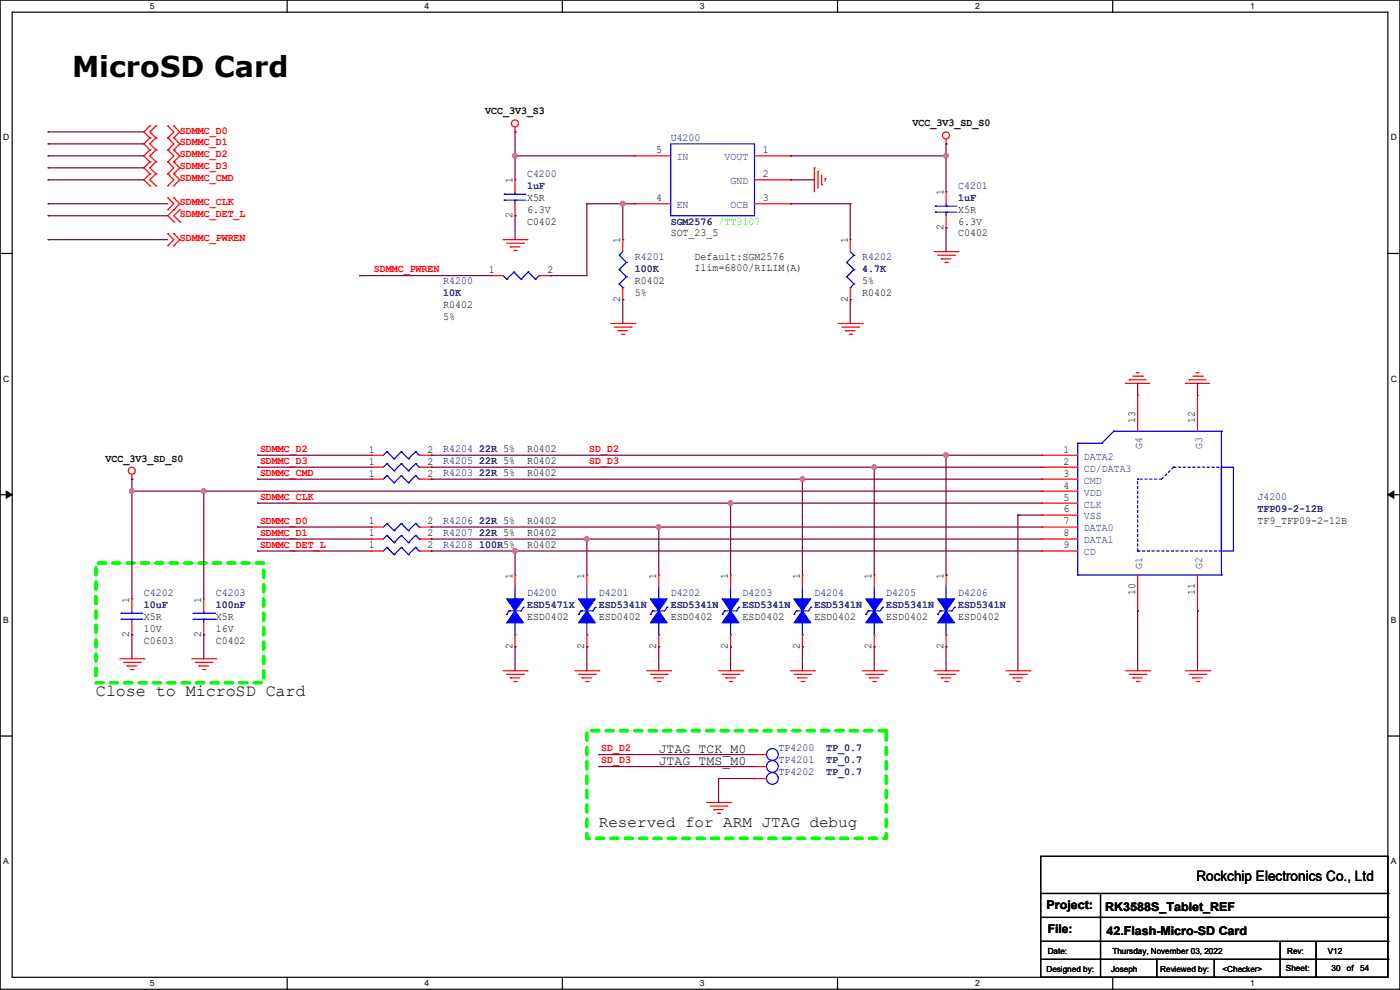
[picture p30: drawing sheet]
<svg xmlns="http://www.w3.org/2000/svg" width="297mm" height="210mm" viewBox="0 0 297 210" stroke-linecap="round" stroke-linejoin="round" font-family="sans-serif">
<defs><g id="words">
<text font-size="6.1" x="15.3" y="16.3">MicroSD Card</text>
<text font-size="3.6" x="20.4" y="147.6">Close to MicroSD Card</text>
<text font-size="3.3" x="127" y="175.4">Reserved for ARM JTAG debug</text>
<text font-size="3" x="253.8" y="186.9">Rockchip Electronics Co., Ltd</text>
<g font-size="2.8">
<text x="139.7" y="159.8">JTAG TCK_M0</text>
<text x="139.7" y="162.3">JTAG TMS_M0</text>
</g>
<g font-size="2.5">
<text x="222" y="192.9">Project:</text>
<text x="222.3" y="198">File:</text>
<text x="234.5" y="193.2">RK3588S_Tablet_REF</text>
<text x="234.7" y="198.2">42.Flash-Micro-SD Card</text>
</g>
<g font-size="2.3" fill="#f00">
<text x="38.1" y="28.3">SDMMC_D0</text>
<text x="38.1" y="30.9">SDMMC_D1</text>
<text x="38.1" y="33.4">SDMMC_D2</text>
<text x="38.1" y="35.9">SDMMC_D3</text>
<text x="38.1" y="38.5">SDMMC_CMD</text>
<text x="38.1" y="46.1">SDMMC_DET_L</text>
<text x="38.1" y="43.6">SDMMC_CLK</text>
<text x="38.1" y="51.2">SDMMC_PWREN</text>
<text x="79.3" y="57.7">SDMMC_PWREN</text>
<text x="55.2" y="95.8">SDMMC_D2</text>
<text x="125" y="95.8">SD_D2</text>
<text x="55.2" y="100.9">SDMMC_CMD</text>
<text x="55.2" y="98.4">SDMMC_D3</text>
<text x="125" y="98.4">SD_D3</text>
<text x="55.2" y="106">SDMMC_CLK</text>
<text x="55.2" y="113.6">SDMMC_D1</text>
<text x="55.2" y="111.1">SDMMC_D0</text>
<text x="55.2" y="116.2">SDMMC_DET_L</text>
<text x="127.6" y="161.9">SD_D3</text>
<text x="127.6" y="159.3">SD_D2</text>
</g>
<g font-size="2.3">
<text x="102.9" y="24.3">VCC_3V3_S3</text>
<text x="193.6" y="26.8">VCC_3V3_SD_S0</text>
<text x="139.2" y="32.5">5</text>
<text x="161.8" y="32.5">1</text>
<text x="108.7" y="38.9" transform="rotate(-90 108.7 38.9)">1</text>
<text x="161.8" y="37.6">2</text>
<text x="200.2" y="41.4" transform="rotate(-90 200.2 41.4)">1</text>
<text x="108.7" y="46.3" transform="rotate(-90 108.7 46.3)">2</text>
<text x="111.8" y="47.6">C0402</text>
<text x="111.8" y="42.5">X5R</text>
<text x="111.8" y="45.1">6.3V</text>
<text x="139.2" y="42.7">4</text>
<text x="161.8" y="42.7">3</text>
<text x="203.2" y="45.1">X5R</text>
<text x="203.2" y="47.6">6.3V</text>
<text x="131.6" y="51.6" transform="rotate(-90 131.6 51.6)">1</text>
<text x="142.3" y="50.2">SOT_23_5</text>
<text x="179.8" y="51.6" transform="rotate(-90 179.8 51.6)">1</text>
<text x="200.2" y="48.8" transform="rotate(-90 200.2 48.8)">2</text>
<text x="203.2" y="50.2">C0402</text>
<text x="103.7" y="57.9">1</text>
<text x="116.1" y="57.9">2</text>
<text x="147.4" y="55.2">Default:SGM2576</text>
<text x="147.4" y="57.5">Ilim=6800/RILIM(A)</text>
<text x="94" y="65.4">R0402</text>
<text x="131.6" y="64.1" transform="rotate(-90 131.6 64.1)">2</text>
<text x="134.7" y="60.3">R0402</text>
<text x="134.7" y="62.9">5%</text>
<text x="179.8" y="64.1" transform="rotate(-90 179.8 64.1)">2</text>
<text x="182.9" y="62.9">R0402</text>
<text x="182.9" y="60.3">5%</text>
<text x="94" y="67.9">5%</text>
<text x="240.8" y="89.7" transform="rotate(-90 240.8 89.7)">13</text>
<text x="253.5" y="89.7" transform="rotate(-90 253.5 89.7)">12</text>
<text x="111.8" y="95.9">R0402</text>
<text x="22.4" y="97.9">VCC_3V3_SD_S0</text>
<text x="78.3" y="96">1</text>
<text x="78.3" y="101.1">1</text>
<text x="78.3" y="98.6">1</text>
<text x="90.7" y="96">2</text>
<text x="90.7" y="101.1">2</text>
<text x="90.7" y="98.6">2</text>
<text x="111.8" y="101">R0402</text>
<text x="111.8" y="98.4">R0402</text>
<text x="225.6" y="98.6">2</text>
<text x="225.6" y="101.1">3</text>
<text x="225.6" y="96">1</text>
<text x="225.6" y="103.6">4</text>
<text x="225.6" y="106.2">5</text>
<text x="78.3" y="113.8">1</text>
<text x="78.3" y="111.3">1</text>
<text x="90.7" y="113.8">2</text>
<text x="90.7" y="111.3">2</text>
<text x="111.8" y="113.7">R0402</text>
<text x="111.8" y="111.1">R0402</text>
<text x="225.6" y="108.7">6</text>
<text x="225.6" y="111.3">7</text>
<text x="225.6" y="113.8">8</text>
<text x="266.7" y="111.1">TF9_TFP09-2-12B</text>
<text x="78.3" y="116.3">1</text>
<text x="90.7" y="116.3">2</text>
<text x="111.8" y="116.2">R0402</text>
<text x="225.6" y="116.3">9</text>
<text x="108.7" y="122.7" transform="rotate(-90 108.7 122.7)">1</text>
<text x="124" y="122.7" transform="rotate(-90 124 122.7)">1</text>
<text x="139.2" y="122.7" transform="rotate(-90 139.2 122.7)">1</text>
<text x="154.4" y="122.7" transform="rotate(-90 154.4 122.7)">1</text>
<text x="169.7" y="122.7" transform="rotate(-90 169.7 122.7)">1</text>
<text x="184.9" y="122.7" transform="rotate(-90 184.9 122.7)">1</text>
<text x="200.2" y="122.7" transform="rotate(-90 200.2 122.7)">1</text>
<text x="27.4" y="127.8" transform="rotate(-90 27.4 127.8)">1</text>
<text x="30.5" y="131.4">X5R</text>
<text x="42.7" y="127.8" transform="rotate(-90 42.7 127.8)">1</text>
<text x="45.8" y="131.4">X5R</text>
<text x="111.8" y="131.4">ESD0402</text>
<text x="127" y="131.4">ESD0402</text>
<text x="142.3" y="131.4">ESD0402</text>
<text x="157.5" y="131.4">ESD0402</text>
<text x="172.8" y="131.4">ESD0402</text>
<text x="188" y="131.4">ESD0402</text>
<text x="203.2" y="131.4">ESD0402</text>
<text x="240.8" y="126.3" transform="rotate(-90 240.8 126.3)">10</text>
<text x="253.5" y="126.3" transform="rotate(-90 253.5 126.3)">11</text>
<text x="27.4" y="135.2" transform="rotate(-90 27.4 135.2)">2</text>
<text x="30.5" y="136.5">C0603</text>
<text x="30.5" y="134">10V</text>
<text x="42.7" y="135.2" transform="rotate(-90 42.7 135.2)">2</text>
<text x="45.8" y="136.5">C0402</text>
<text x="45.8" y="134">16V</text>
<text x="108.7" y="137.7" transform="rotate(-90 108.7 137.7)">2</text>
<text x="124" y="137.7" transform="rotate(-90 124 137.7)">2</text>
<text x="139.2" y="137.7" transform="rotate(-90 139.2 137.7)">2</text>
<text x="154.4" y="137.7" transform="rotate(-90 154.4 137.7)">2</text>
<text x="169.7" y="137.7" transform="rotate(-90 169.7 137.7)">2</text>
<text x="184.9" y="137.7" transform="rotate(-90 184.9 137.7)">2</text>
<text x="200.2" y="137.7" transform="rotate(-90 200.2 137.7)">2</text>
</g>
<g font-size="2.3" fill="#000080">
<text x="142.3" y="29.8">U4200</text>
<text x="111.8" y="37.5">C4200</text>
<text x="111.8" y="40">1uF</text>
<text x="203.2" y="40">C4201</text>
<text x="142.3" y="47.6">SGM2576 /TT9107</text>
<text x="203.2" y="42.5">1uF</text>
<text x="134.7" y="55.2">R4201</text>
<text x="134.7" y="57.8">100K</text>
<text x="182.9" y="55.2">R4202</text>
<text x="182.9" y="57.8">4.7K</text>
<text x="94" y="60.3">R4200</text>
<text x="94" y="62.9">10K</text>
<text x="94" y="95.9">R4204</text>
<text x="101.6" y="95.9">22R 5%</text>
<text x="94" y="101">R4203</text>
<text x="94" y="98.4">R4205</text>
<text x="101.6" y="101">22R 5%</text>
<text x="101.6" y="98.4">22R 5%</text>
<text x="266.7" y="106">J4200</text>
<text x="94" y="113.7">R4207</text>
<text x="94" y="111.1">R4206</text>
<text x="101.6" y="113.7">22R 5%</text>
<text x="101.6" y="111.1">22R 5%</text>
<text x="266.7" y="108.6">TFP09-2-12B</text>
<text x="94" y="116.2">R4208</text>
<text x="101.6" y="116.2">100R5%</text>
<text x="30.5" y="126.4">C4202</text>
<text x="30.5" y="128.9">10uF</text>
<text x="45.8" y="126.4">C4203</text>
<text x="45.8" y="128.9">100nF</text>
<text x="111.8" y="126.4">D4200</text>
<text x="111.8" y="128.9">ESD5471X</text>
<text x="127" y="126.4">D4201</text>
<text x="127" y="128.9">ESD5341N</text>
<text x="142.3" y="126.4">D4202</text>
<text x="142.3" y="128.9">ESD5341N</text>
<text x="157.5" y="126.4">D4203</text>
<text x="157.5" y="128.9">ESD5341N</text>
<text x="172.8" y="126.4">D4204</text>
<text x="172.8" y="128.9">ESD5341N</text>
<text x="188" y="126.4">D4205</text>
<text x="188" y="128.9">ESD5341N</text>
<text x="203.2" y="126.4">D4206</text>
<text x="203.2" y="128.9">ESD5341N</text>
<text x="165.1" y="161.9">TP4201</text>
<text x="165.1" y="159.4">TP4200</text>
<text x="175.3" y="161.9">TP_0.7</text>
<text x="175.3" y="159.4">TP_0.7</text>
<text x="165.1" y="164.5">TP4202</text>
<text x="175.3" y="164.5">TP_0.7</text>
</g>
<g font-size="2.3" fill="#004080">
<text x="143.6" y="34">IN</text>
<text x="153.7" y="34">VOUT</text>
<text x="155" y="39.1">GND</text>
<text x="143.6" y="44.2">EN</text>
<text x="155" y="44.2">OCB</text>
<text x="242.3" y="95.3" transform="rotate(-90 242.3 95.3)">G4</text>
<text x="255" y="95.3" transform="rotate(-90 255 95.3)">G3</text>
<text x="229.9" y="100">CD/DATA3</text>
<text x="229.9" y="97.5">DATA2</text>
<text x="229.9" y="102.6">CMD</text>
<text x="229.9" y="105.1">VDD</text>
<text x="229.9" y="107.7">CLK</text>
<text x="229.9" y="110.2">VSS</text>
<text x="229.9" y="112.7">DATA0</text>
<text x="229.9" y="115.3">DATA1</text>
<text x="229.9" y="117.8">CD</text>
<text x="242.3" y="120.7" transform="rotate(-90 242.3 120.7)">G1</text>
<text x="255" y="120.7" transform="rotate(-90 255 120.7)">G2</text>
</g>
<g font-size="1.8">
<text x="31.8" y="1.9">5</text>
<text x="90.1" y="1.9">4</text>
<text x="148.5" y="1.9">3</text>
<text x="206.8" y="1.9">2</text>
<text x="265.2" y="1.9">1</text>
<text x=".7" y="29.8">D</text>
<text x="295.1" y="29.8">D</text>
<text x=".7" y="80.9">C</text>
<text x="295.1" y="80.9">C</text>
<text x=".7" y="132.1">B</text>
<text x="295.1" y="132.1">B</text>
<text x=".7" y="183.3">A</text>
<text x="295.1" y="183.3">A</text>
<text x="222.3" y="202.3">Date:</text>
<text x="236" y="202.3">Thursday, November 03, 2022</text>
<text x="273.1" y="202.3">Rev:</text>
<text x="281.7" y="202.3">V12</text>
<text x="31.8" y="209.2">5</text>
<text x="90.1" y="209.2">4</text>
<text x="148.5" y="209.2">3</text>
<text x="206.8" y="209.2">2</text>
<text x="222" y="206.1">Designed by:</text>
<text x="235.7" y="206.1">Joseph</text>
<text x="246.1" y="206.1">Reviewed by:</text>
<text x="259.4" y="206.1">&lt;Checker&gt;</text>
<text x="265.2" y="209.2">1</text>
<text x="272.8" y="205.9">Sheet:</text>
<text x="282.5" y="205.9">30</text>
<text x="285.7" y="205.9">of</text>
<text x="288.6" y="205.9">54</text>
</g>
</g></defs>
<path d="M0 0h297v209.8h-297zM2.6 2.6h291.8v204.7h-291.8z" fill="none" stroke="#000" stroke-width=".25"/>
<g fill="#fff">
<path d="M31.7 .3h1v2h-1z"/>
<path d="M31.7 207.6h1v2h-1z"/>
</g>
<path d="M60.9 0v2.6M60.9 207.3v2.5" fill="none" stroke="#000" stroke-width=".25"/>
<g fill="#fff">
<path d="M90.1 .3h1v2h-1z"/>
<path d="M90.1 207.6h1v2h-1z"/>
</g>
<path d="M119.3 0v2.6M119.3 207.3v2.5" fill="none" stroke="#000" stroke-width=".25"/>
<g fill="#fff">
<path d="M148.5 .3h.9v2h-.9z"/>
<path d="M148.5 207.6h.9v2h-.9z"/>
</g>
<path d="M177.7 0v2.6M177.7 207.3v2.5" fill="none" stroke="#000" stroke-width=".25"/>
<g fill="#fff">
<path d="M206.8 .3h1v2h-1z"/>
<path d="M206.8 207.6h1v2h-1z"/>
</g>
<path d="M236.1 0v2.6M236.1 207.3v2.5" fill="none" stroke="#000" stroke-width=".25"/>
<g fill="#fff">
<path d="M265.2 .3h1v2h-1z"/>
<path d="M265.2 207.6h1v2h-1z"/>
<path d="M.7 28.2h1.2v1.9h-1.2z"/>
<path d="M295.1 28.2h1.2v1.9h-1.2z"/>
<path d="M.7 79.3h1.2v2h-1.2z"/>
<path d="M295.1 79.3h1.2v2h-1.2z"/>
</g>
<path d="M0 53.8h2.6M294.4 53.8h2.6" fill="none" stroke="#000" stroke-width=".25"/>
<g fill="#fff">
<path d="M.7 130.5h1.2v2h-1.2z"/>
<path d="M295.1 130.5h1.1v2h-1.1z"/>
</g>
<path d="M0 104.9h2.6M294.4 104.9h2.6" fill="none" stroke="#000" stroke-width=".25"/>
<path d="M1.3 104.2l1.3 .7-1.3 .8zM294.4 104.9l1.3-.7v1.5z" fill="#000" stroke="#000" stroke-width=".21"/>
<g fill="#fff">
<path d="M.7 181.7h1.2v2h-1.2z"/>
<path d="M295.1 181.7h1.1v2h-1.1z"/>
</g>
<g fill="none" stroke="#000" stroke-width=".25">
<path d="M0 156.1h2.6M294.4 156.1h2.6M220.8 181.7h73.6v25.6h-73.6zM220.8 189.5h73.6M220.8 194.6h73.6M220.8 199.7h73.6M233.5 189.5v17.8M271.6 199.7v7.6M279.2 199.7v7.6M294.4 189.5h.1M294.4 194.6h.1M294.4 199.7h.1"/>
<path d="M220.8 203.5h73.6M233.5 207.3h.1M245.4 207.3h.1M245.4 203.5v3.8M257.6 207.3h.1M257.6 203.5v3.8M271.6 207.3h.1M279.2 207.3h.1M294.4 203.5h.1"/>
</g>
<path d="M20.4 119.4h35.5v25.4h-35.5zM124.5 155h63.5v22.8h-63.5z" fill="none" stroke="#0f0" stroke-width=".76" stroke-dasharray="1.5 1.5"/>
<g fill="none" stroke="#f00" stroke-width=".25">
<path d="M31.8 26.7h.1M31.8 29.3h.1M31.8 31.8h.1M31.8 36.9h.1M31.8 39.4h.1M31.8 34.3h.1M31.8 26.7l-1.3 1.3 1.3 1.3M31.8 34.3l-1.3 1.3 1.3 1.3M31.8 29.3l-1.3 1.2 1.3 1.3M31.8 36.9l-1.3 1.2 1.3 1.3M31.8 31.8l-1.3 1.3 1.3 1.2M33.1 29.3h.1"/>
<path d="M33.1 26.7h.1M33.1 31.8h.1M33.1 39.4h.1M33.1 36.9h.1M33.1 34.3h.1M33.1 26.7l-1.3 1.3 1.3 1.3M33.1 31.8l-1.3 1.3 1.3 1.2M33.1 29.3l-1.3 1.2 1.3 1.3M33.1 34.3l-1.3 1.3 1.3 1.3M33.1 36.9l-1.3 1.2 1.3 1.3M35.6 29.3h.1M35.6 26.7h.1"/>
<path d="M35.6 31.8h.1M35.6 39.4h.1M35.6 36.9h.1M35.6 34.3h.1M35.6 31.8l1.3 1.3-1.3 1.2M35.6 26.7l1.3 1.3-1.3 1.3M35.6 34.3l1.3 1.3-1.3 1.3M35.6 29.3l1.3 1.2-1.3 1.3M35.6 36.9l1.3 1.2-1.3 1.3M36.9 29.3h.1M36.9 26.7h.1M36.9 31.8h.1"/>
<path d="M36.9 39.4h.1M36.9 36.9h.1M36.9 34.3h.1M36.9 34.3l1.2 1.3-1.2 1.3M36.9 26.7l1.2 1.3-1.2 1.3M36.9 36.9l1.2 1.2-1.2 1.3M36.9 29.3l1.2 1.2-1.2 1.3M36.9 31.8l1.2 1.3-1.2 1.2M109.3 28h.1M109.3 38.1h.1M109.3 27v1M109.3 38.1v2.6"/>
<path d="M134.7 33.1h.1M134.7 33.1h7.6M160.1 38.1h7.6M160.1 33.1h7.6M167.7 38.1h.1M167.7 33.1h.1M172.8 35.6h.1M172.8 35.6v5.1M173.5 36.4h.1M173.5 36.4v3.5M174.3 39.2h.1M174.3 37.1v2.1"/>
<path d="M175 37.9h.1M175 37.9v.5M200.7 30.5h.1M200.7 29.5v1M35.6 44.5h.1M35.6 42h.1M35.6 52.1h.1M35.6 49.6h.1M35.6 42l1.3 1.2-1.3 1.3M35.6 49.6l1.3 1.2-1.3 1.3M36.9 44.5h.1M36.9 47h.1"/>
<path d="M36.9 42h.1M36.9 52.1h.1M36.9 49.6h.1M36.9 42l1.2 1.2-2.5 2.6 1.3 1.2M36.9 49.6l1.2 1.2-1.2 1.3M38.1 47h.1M38.1 44.5h.1M38.1 44.5l-1.2 1.3 1.2 1.2M104.2 58.5h.1M104.2 58.5h2.5M106.7 50.8h5.1M107.5 51.6h3.5"/>
<path d="M108.2 52.4h.1M108.2 52.4h2.1M109 53.1h.5M109.3 45.8h.1M109.3 43.2v2.6M109.5 53.1h.1M111 51.6h.1M111.8 50.8h.1M114.3 58.5h2.6M116.9 58.5h.1M132.1 50.8h.1M132.1 50.8v2.6"/>
<path d="M134.7 43.2h.1M134.7 43.2h7.6M160.1 43.2h7.6M167.7 43.2h.1M180.4 50.8h.1M180.4 50.8v2.6M198.2 53.4h5M198.9 54.1h3.6M199.7 54.9h.1M199.7 54.9h2M200.4 55.7h.6M200.7 40.7h.1"/>
<path d="M200.7 48.3h.1M200.7 40.7v2.5M200.7 45.8v2.5M201 55.7h.1M202.5 54.1h.1M203.2 53.4h.1M129.6 68.6h5.1M130.3 69.4h3.6M131.1 70.1h.1M131.1 70.1h2M131.9 70.9h.5M132.1 63.5h.1"/>
<path d="M132.1 61v2.5M132.4 70.9h.1M133.9 69.4h.1M134.7 68.6h.1M177.8 68.6h5.1M178.6 69.4h3.6M179.4 70.1h.1M179.4 70.1h2M180.1 70.9h.5M180.4 63.5h.1M180.4 61v2.5M180.6 70.9h.1"/>
<path d="M182.2 69.4h.1M182.9 68.6h.1M240.3 79.8h2.1M241.1 79h.1M241.1 79h.5M242.4 79.8h.1M253 79.8h2.1M253.8 79h.1M253.8 79h.5M255.1 79.8h.1M78.8 96.6h.1M78.8 99.1h.1"/>
<path d="M78.8 99.1h2.5M78.8 96.6h2.5M88.9 99.1h2.6M88.9 96.6h2.6M91.5 96.6h.1M91.5 99.1h.1M221 99.1h.1M221 96.6h.1M221 99.1h7.6M221 96.6h7.6M238.8 81.3h.1M238.8 81.3h5.1"/>
<path d="M239.6 80.6h.1M239.6 80.6h3.5M241.3 83.9h.1M241.3 83.9v7.6M251.5 81.3h.1M251.5 81.3h5.1M252.3 80.6h.1M252.3 80.6h3.5M254 83.9h.1M254 83.9v7.6M28 101.6h.1M28 100.6v1"/>
<path d="M78.8 114.3h.1M78.8 111.8h.1M78.8 101.6h.1M78.8 116.9h.1M78.8 101.6h2.5M78.8 111.8h2.5M78.8 114.3h2.5M78.8 116.9h2.5M88.9 101.6h2.6M88.9 111.8h2.6M88.9 114.3h2.6M88.9 116.9h2.6"/>
<path d="M91.5 114.3h.1M91.5 111.8h.1M91.5 101.6h.1M91.5 116.9h.1M221 101.6h.1M221 104.2h.1M221 106.7h.1M221 109.3h.1M221 111.8h.1M221 114.3h.1M221 116.9h.1M221 101.6h7.6"/>
<path d="M221 104.2h7.6M221 106.7h7.6M221 109.3h7.6M221 111.8h7.6M221 114.3h7.6M221 116.9h7.6M25.4 139.7h5.1M28 127h.1M28 134.7h.1M28 127v2.6M28 132.1v2.6M30.5 139.7h.1"/>
<path d="M40.7 139.7h5.1M43.2 127h.1M43.2 134.7h.1M43.2 127v2.6M43.2 132.1v2.6M45.8 139.7h.1M109.3 122h.1M109.3 137.2h.1M109.3 122v2.5M109.3 134.7v2.5M124.5 122h.1M124.5 137.2h.1"/>
<path d="M124.5 122v2.5M124.5 134.7v2.5M139.7 122h.1M139.7 137.2h.1M139.7 122v2.5M139.7 134.7v2.5M155 122h.1M155 137.2h.1M155 122v2.5M155 134.7v2.5M170.2 122h.1M170.2 137.2h.1"/>
<path d="M170.2 122v2.5M170.2 134.7v2.5M185.5 122h.1M185.5 137.2h.1M185.5 122v2.5M185.5 134.7v2.5M200.7 122h.1M200.7 137.2h.1M200.7 122v2.5M200.7 134.7v2.5M241.3 129.6h.1M241.3 122v7.6"/>
<path d="M254 129.6h.1M254 122v7.6M26.2 140.5h3.6M27 141.3h.1M27 141.3h2M27.7 142h.5M28.2 142h.1M29.8 140.5h.1M41.4 140.5h3.6M42.2 141.3h.1M42.2 141.3h2M43 142h.5"/>
<path d="M43.5 142h.1M45 140.5h.1M106.7 142.3h5.1M107.5 143h3.5M108.2 143.8h.1M108.2 143.8h2.1M109 144.6h.5M109.5 144.6h.1M111 143h.1M111.8 142.3h.1M122 142.3h5M122.7 143h3.6"/>
<path d="M123.5 143.8h.1M123.5 143.8h2M124.2 144.6h.6M124.8 144.6h.1M126.3 143h.1M127 142.3h.1M137.2 142.3h5.1M138 143h3.5M138.7 143.8h.1M138.7 143.8h2.1M139.5 144.6h.5M140 144.6h.1"/>
<path d="M141.5 143h.1M142.3 142.3h.1M152.4 142.3h5.1M153.2 143h3.6M154 143.8h.1M154 143.8h2M154.7 144.6h.5M155.2 144.6h.1M156.8 143h.1M157.5 142.3h.1M167.7 142.3h5.1M168.4 143h3.6"/>
<path d="M169.2 143.8h.1M169.2 143.8h2M170 144.6h.5M170.5 144.6h.1M172 143h.1M172.8 142.3h.1M182.9 142.3h5.1M183.7 143h3.5M184.4 143.8h.1M184.4 143.8h2.1M185.2 144.6h.5M185.7 144.6h.1"/>
<path d="M187.2 143h.1M188 142.3h.1M198.2 142.3h5M198.9 143h3.6M199.7 143.8h.1M199.7 143.8h2M200.4 144.6h.6M201 144.6h.1M202.5 143h.1M203.2 142.3h.1M213.4 142.3h5.1M214.2 143h3.5"/>
<path d="M214.9 143.8h.1M214.9 143.8h2.1M215.7 144.6h.5M216.2 144.6h.1M217.7 143h.1M218.5 142.3h.1M238.8 142.3h5.1M239.6 143h3.5M240.3 143.8h.1M240.3 143.8h2.1M241.1 144.6h.5M241.6 144.6h.1"/>
<path d="M243.1 143h.1M243.9 142.3h.1M251.5 142.3h5.1M252.3 143h3.5M253 143.8h.1M253 143.8h2.1M253.8 144.6h.5M254.3 144.6h.1M255.8 143h.1M256.6 142.3h.1M149.9 170.2h5.1M150.7 171h3.5"/>
<path d="M151.4 171.7h.1M151.4 171.7h2.1M152.2 172.5h.5M152.7 172.5h.1M154.2 171h.1M155 170.2h.1M160.1 165.1h.1M160.1 162.6h.1M160.1 160.1h.1M160.1 165.1h2.5M160.1 162.6h2.5M160.1 160.1h2.5"/>
<circle cx="109.2" cy="26.2" r=".74"/>
<circle cx="200.7" cy="28.7" r=".74"/>
<circle cx="28" cy="99.8" r=".74"/>
</g>
<g fill="none" stroke="#00f" stroke-width=".25">
<path d="M142.3 30.5h17.8v15.3h-17.8zM106.7 58.5l.8 .7M107 42.5h.1M107 41.2h.1M107 42.5h4.5M107 41.2h4.5M107.5 59.2h.1M109 57.7h.1M109 57.7l-1.5 1.5M109 57.7l1.5 1.5M109.3 41.2h.1M109.3 42.5h.1"/>
<path d="M109.3 40.7v.5M109.3 42.5v.7M110.5 59.2h.1M112.1 57.7h.1M112.1 57.7l-1.6 1.5M112.1 57.7l1.5 1.5M113.6 59.2h.1M114.3 58.5h.1M114.3 58.5l-.7 .7M131.4 54.1h.1M131.4 57.2h.1M131.4 54.1l1.5 1.6"/>
<path d="M131.4 57.2l1.5 1.5M132.1 53.4l-.7 .7M132.9 55.7h.1M132.9 58.7h.1M132.9 55.7l-1.5 1.5M132.9 58.7l-1.5 1.5M179.6 55.7h.1M179.6 58.7h.1M179.6 55.7l1.5 1.5M179.6 58.7l1.5 1.5M180.4 53.4l.7 .7M181.1 54.1h.1"/>
<path d="M181.1 57.2h.1M181.1 54.1l-1.5 1.6M181.1 57.2l-1.5 1.5M198.4 45h.1M198.4 43.7h.1M198.4 45h4.6M198.4 43.7h4.6M200.7 43.7h.1M200.7 45h.1M200.7 43.2v.5M200.7 45v.8M131.4 60.2h.1"/>
<path d="M131.4 60.2l.7 .8M132.1 61h.1M180.4 61h.1M181.1 60.2h.1M181.1 60.2l-.7 .8M82.1 95.8h.1M82.1 98.3h.1M82.1 95.8l-.8 .8M82.1 95.8l1.5 1.5M82.1 98.3l-.8 .8M82.1 98.3l1.5 1.6M83.6 97.3h.1"/>
<path d="M83.6 99.9h.1M85.1 95.8h.1M85.1 98.3h.1M85.1 95.8l-1.5 1.5M85.1 95.8l1.6 1.5M85.1 98.3l-1.5 1.6M85.1 98.3l1.6 1.6M86.7 97.3h.1M86.7 99.9h.1M88.2 95.8h.1M88.2 98.3h.1M88.2 95.8l-1.5 1.5"/>
<path d="M88.2 95.8l.7 .8M88.2 98.3l-1.5 1.6M88.2 98.3l.7 .8M88.9 96.6h.1M88.9 99.1h.1M228.6 94h.1M228.6 94v28M228.6 94h5.1M233.7 94h.1M236.3 91.5h.1M236.3 91.5h22.8M236.3 91.5l-2.6 2.5"/>
<path d="M259.1 99.1h2.6v17.8h-2.6zM259.1 91.5h.1M259.1 91.5v30.5M82.1 113.6h.1M82.1 111h.1M82.1 100.9h.1M82.1 116.1h.1M82.1 113.6l-.8 .7M82.1 113.6l1.5 1.5M82.1 111l-.8 .8M82.1 111l1.5 1.6M82.1 100.9l-.8 .7"/>
<path d="M82.1 100.9l1.5 1.5M82.1 116.1l-.8 .8M82.1 116.1l1.5 1.5M83.6 115.1h.1M83.6 112.6h.1M83.6 102.4h.1M83.6 117.6h.1M85.1 113.6h.1M85.1 111h.1M85.1 100.9h.1M85.1 116.1h.1M85.1 113.6l-1.5 1.5"/>
<path d="M85.1 113.6l1.6 1.5M85.1 111l-1.5 1.6M85.1 111l1.6 1.6M85.1 100.9l-1.5 1.5M85.1 100.9l1.6 1.5M85.1 116.1l-1.5 1.5M85.1 116.1l1.6 1.5M86.7 115.1h.1M86.7 112.6h.1M86.7 102.4h.1M86.7 117.6h.1M88.2 113.6h.1"/>
<path d="M88.2 111h.1M88.2 100.9h.1M88.2 116.1h.1M88.2 113.6l-1.5 1.5M88.2 113.6l.7 .7M88.2 111l-1.5 1.6M88.2 111l.7 .8M88.2 100.9l-1.5 1.5M88.2 100.9l.7 .7M88.2 116.1l-1.5 1.5M88.2 116.1l.7 .8M88.9 114.3h.1"/>
<path d="M88.9 111.8h.1M88.9 101.6h.1M88.9 116.9h.1M25.7 131.4h.1M25.7 130.1h.1M25.7 131.4h4.6M25.7 130.1h4.6M28 130.1h.1M28 131.4h.1M28 129.6v.5M28 131.4v.7M40.9 131.4h4.6"/>
<path d="M40.9 130.1h4.6M43.2 130.1h.1M43.2 131.4h.1M43.2 129.6v.5M43.2 131.4v.7M45.5 131.4h.1M45.5 130.1h.1M107.5 130.3h.1M108 129.6h.1M108 129.6l-.5 .7M109.3 127h.1M109.3 134.7h.1"/>
<path d="M109.3 124.5v2.5M109.3 132.1v2.6M111 128.8h.1M111 128.8l-.5 .8h-2.5M122.7 130.3h.1M123.2 129.6h.1M123.2 129.6l-.5 .7M124.5 127h.1M124.5 134.7h.1M124.5 124.5v2.5M124.5 132.1v2.6M126.3 128.8h.1"/>
<path d="M126.3 128.8l-.5 .8h-2.6M138 130.3h.1M138.5 129.6h.1M138.5 129.6l-.5 .7M139.7 127h.1M139.7 134.7h.1M139.7 124.5v2.5M139.7 132.1v2.6M141.5 128.8h.1M141.5 128.8l-.5 .8h-2.5M153.2 130.3h.1M153.7 129.6h.1"/>
<path d="M153.7 129.6l-.5 .7M155 127h.1M155 134.7h.1M155 124.5v2.5M155 132.1v2.6M156.8 128.8h.1M156.8 128.8l-.5 .8h-2.6M168.4 130.3h.1M169 129.6h.1M169 129.6l-.6 .7M170.2 127h.1M170.2 134.7h.1"/>
<path d="M170.2 124.5v2.5M170.2 132.1v2.6M172 128.8h.1M172 128.8l-.5 .8h-2.5M183.7 130.3h.1M184.2 129.6h.1M184.2 129.6l-.5 .7M185.5 127h.1M185.5 134.7h.1M185.5 124.5v2.5M185.5 132.1v2.6M187.2 128.8h.1"/>
<path d="M187.2 128.8l-.5 .8h-2.5M198.9 130.3h.1M199.4 129.6h.1M199.4 129.6l-.5 .7M200.7 127h.1M200.7 134.7h.1M200.7 124.5v2.5M200.7 132.1v2.6M202.5 128.8h.1M202.5 128.8l-.5 .8h-2.6M228.6 122h.1M228.6 122h30.5"/>
<path d="M259.1 122h.1"/>
<circle cx="163.9" cy="165.1" r="1.25"/>
<circle cx="163.9" cy="162.6" r="1.25"/>
<circle cx="163.9" cy="160" r="1.25"/>
</g>
<path d="M249 99.1h.1M249 99.1h10.1M259.1 99.1h.1M241.3 116.9h.1M241.3 116.9v-15.3M241.3 101.6h.1M246.4 101.6l2.6-2.5M246.4 101.6h-5.1M259.1 116.9h-17.8" fill="none" stroke="#00f" stroke-width=".25" stroke-dasharray=".5 .5"/>
<g fill="#00f" stroke="#00f" stroke-width=".25">
<path d="M122.7 127h3.6l-1.8 2.6z" fill-rule="evenodd"/>
<path d="M124.5 129.6l1.8 2.5h-3.6z" fill-rule="evenodd"/>
<path d="M153.2 127h3.6l-1.8 2.6z" fill-rule="evenodd"/>
<path d="M155 129.6l1.8 2.5h-3.6z" fill-rule="evenodd"/>
<path d="M107.5 127h3.5l-1.7 2.6z" fill-rule="evenodd"/>
<path d="M109.3 129.6l1.7 2.5h-3.5z" fill-rule="evenodd"/>
<path d="M168.4 127h3.6l-1.8 2.6z" fill-rule="evenodd"/>
<path d="M170.2 129.6l1.8 2.5h-3.6z" fill-rule="evenodd"/>
<path d="M138 127h3.5l-1.8 2.6z" fill-rule="evenodd"/>
<path d="M139.7 129.6l1.8 2.5h-3.5z" fill-rule="evenodd"/>
<path d="M198.9 127h3.6l-1.8 2.6z" fill-rule="evenodd"/>
<path d="M200.7 129.6l1.8 2.5h-3.6z" fill-rule="evenodd"/>
<path d="M183.7 127h3.5l-1.7 2.6z" fill-rule="evenodd"/>
<path d="M185.5 129.6l1.7 2.5h-3.5z" fill-rule="evenodd"/>
</g>
<g fill="none" stroke="#800040" stroke-width=".25">
<path d="M10.2 28h.1M10.2 30.5h.1M10.2 38.1h.1M10.2 33.1h.1M10.2 35.6h.1M10.2 28h20.3M10.2 30.5h20.3M10.2 38.1h20.3M10.2 33.1h20.3M10.2 35.6h20.3M109.3 28h.1M109.3 33.1h.1"/>
<path d="M109.3 33.1h25.4M109.3 28v10.1M167.7 33.1h.1M167.7 38.1h.1M167.7 38.1h5.1M167.7 33.1h33M200.7 30.5h.1M200.7 33.1h.1M200.7 30.5v10.2M10.2 43.2h.1M10.2 45.8h.1M10.2 50.8h.1"/>
<path d="M10.2 43.2h25.4M10.2 45.8h25.4M10.2 50.8h25.4M76.2 58.5h.1M76.2 58.5h28M109.3 45.8h.1M109.3 45.8v5M116.9 58.5h.1M124.5 43.2h.1M124.5 43.2h10.2M124.5 43.2v15.3h-7.6M132.1 43.2h.1"/>
<path d="M132.1 43.2v7.6M167.7 43.2h.1M167.7 43.2h12.7M180.4 43.2h.1M180.4 43.2v7.6M200.7 48.3h.1M200.7 48.3v5.1M132.1 63.5h.1M132.1 63.5v5.1M180.4 63.5h.1M180.4 63.5v5.1M54.7 96.6h.1"/>
<path d="M54.7 99.1h.1M54.7 99.1h24.1M54.7 96.6h24.1M91.5 99.1h.1M91.5 96.6h.1M91.5 99.1h129.5M91.5 96.6h129.5M185.5 99.1h.1M185.5 99.1v22.9M200.7 96.6h.1M200.7 96.6v25.4M241.3 81.3h.1"/>
<path d="M241.3 81.3v2.6M254 81.3h.1M254 81.3v2.6M28 104.2h.1M28 101.6h.1M28 104.2h193M28 101.6v25.4M43.2 104.2h.1M43.2 104.2v22.8M54.7 101.6h.1M54.7 106.7h.1M54.7 114.3h.1"/>
<path d="M54.7 116.9h.1M54.7 111.8h.1M54.7 101.6h24.1M54.7 106.7h166.3M54.7 114.3h24.1M54.7 116.9h24.1M54.7 111.8h24.1M91.5 101.6h.1M91.5 116.9h.1M91.5 111.8h.1M91.5 114.3h.1M91.5 101.6h129.5"/>
<path d="M91.5 114.3h129.5M91.5 116.9h129.5M91.5 111.8h129.5M109.3 116.9h.1M109.3 116.9v5.1M124.5 114.3h.1M124.5 114.3v7.7M139.7 111.8h.1M139.7 111.8v10.2M155 106.7h.1M155 106.7v15.3M170.2 101.6h.1"/>
<path d="M170.2 101.6v20.4M215.9 109.3h.1M215.9 109.3h5.1M215.9 109.3v33M28 134.7h.1M28 134.7v5M43.2 134.7h.1M43.2 134.7v5M109.3 137.2h.1M109.3 137.2v5.1M124.5 137.2h.1M124.5 137.2v5.1"/>
<path d="M139.7 137.2h.1M139.7 137.2v5.1M155 137.2h.1M155 137.2v5.1M170.2 137.2h.1M170.2 137.2v5.1M185.5 137.2h.1M185.5 137.2v5.1M200.7 137.2h.1M200.7 122h.1M200.7 137.2v5.1M241.3 129.6h.1"/>
<path d="M241.3 129.6v12.7M254 129.6h.1M254 129.6v12.7M127 162.6h.1M127 160.1h.1M127 162.6h33.1M127 160.1h33.1M152.4 170.2h.1M152.4 165.1h.1M152.4 165.1v5.1M152.4 165.1h7.7"/>
</g>
<g fill="#f0f" stroke="#f0f" stroke-width=".25">
<circle cx="170.2" cy="101.6" r=".49"/>
<circle cx="124.5" cy="114.3" r=".49"/>
<circle cx="43.2" cy="104.2" r=".49"/>
<circle cx="28" cy="104.2" r=".49"/>
<circle cx="139.7" cy="111.8" r=".49"/>
<circle cx="109.2" cy="116.9" r=".49"/>
<circle cx="155" cy="106.7" r=".49"/>
<circle cx="200.7" cy="96.5" r=".49"/>
<circle cx="185.4" cy="99.1" r=".49"/>
<circle cx="200.7" cy="33" r=".49"/>
<circle cx="109.2" cy="33" r=".49"/>
<circle cx="132.1" cy="43.2" r=".49"/>
</g>
<use href="#words"/>
</svg>
